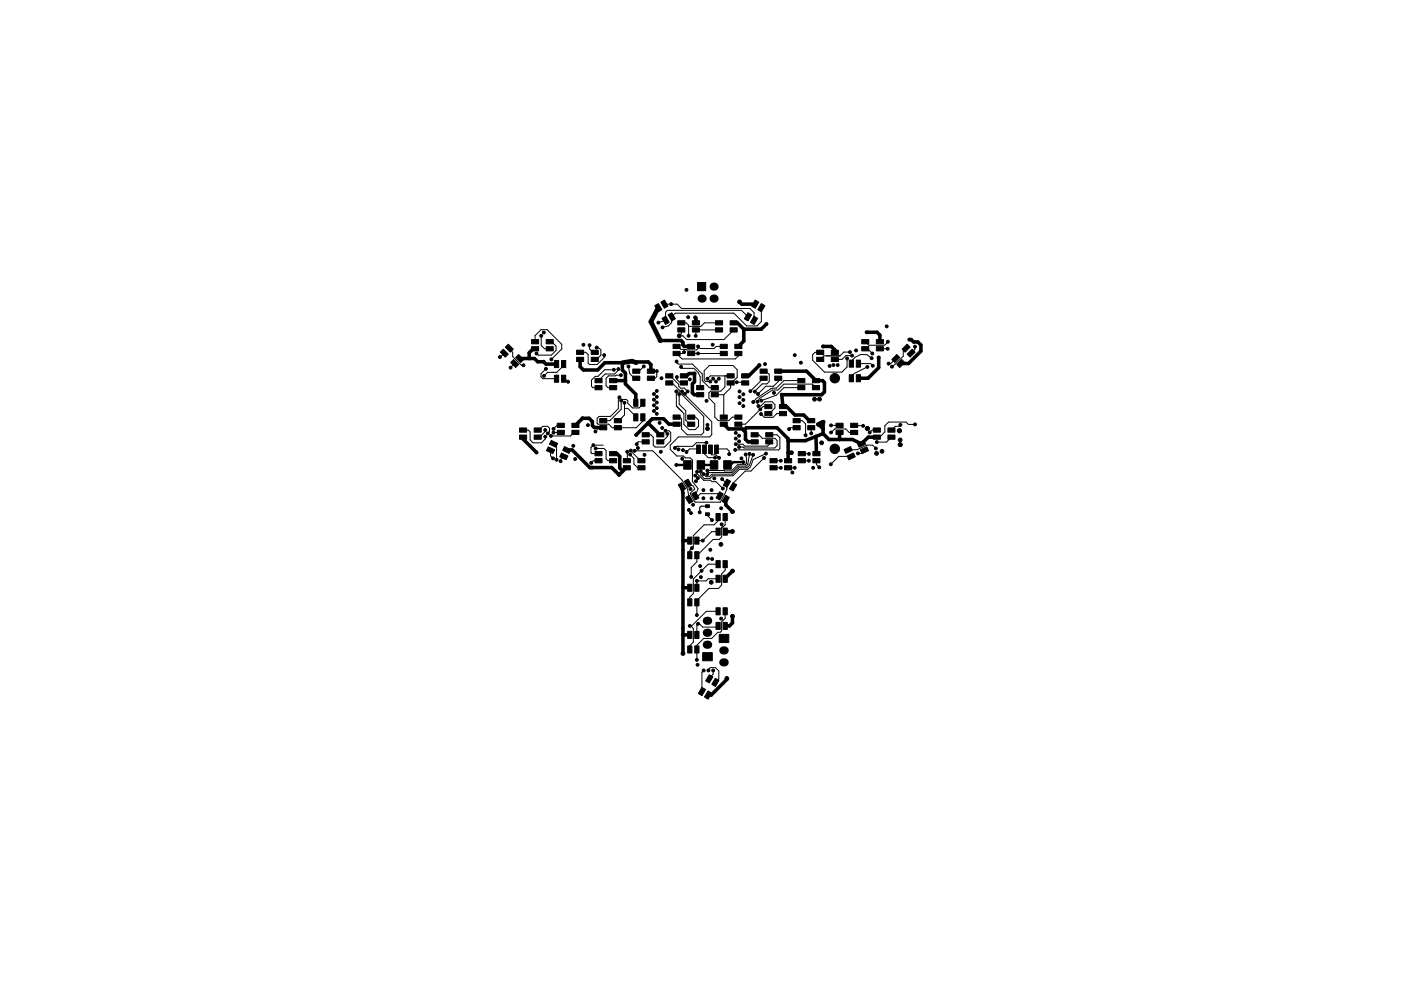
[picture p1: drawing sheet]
<svg xmlns="http://www.w3.org/2000/svg" width="297mm" height="210mm" viewBox="0 0 297 210" stroke-linecap="round" stroke-linejoin="round" font-family="sans-serif">
<g fill="#000" stroke="#000" stroke-width=".21">
<path d="M106.1 74.7l.6-.6 1.1 1-.7 .7zM107.1 73.7l.7-.7 1 1.1-.6 .6zM108.9 76.3l1.1 1-.7 .7-1-1.1zM110 75.2l1 1.1-.6 .6-1.1-1zM112.7 72h1.5v.9h-1.5zM112.7 73.5h1.5v.9h-1.5zM115.8 73.5h1.5v.9h-1.5zM115.8 72h1.5v.9h-1.5zM117.6 79.6h.8v1.5h-.8zM117.6 76.5h.8v1.5h-.8zM119 79.6h.9v1.5h-.9zM119 76.5h.9v1.5h-.9z"/>
<path d="M122.3 74.3h1.4v.9h-1.4zM122.3 75.8h1.4v.9h-1.4zM125.3 75.8h1.5v.9h-1.5zM125.3 74.3h1.5v.9h-1.5zM134.2 78.3h1.5v.9h-1.5zM137.3 78.3h1.4v.9h-1.4zM138.8 64.9l.8-.5 .7 1.3-.7 .5zM140.1 64.1l.8-.4 .7 1.3-.7 .4zM140.4 67.5l.7-.4 .8 1.3-.8 .4zM141.7 66.8l.7-.5 .8 1.3-.8 .5zM142.7 73h1.5v.9h-1.5zM142.7 74.5h1.5v.9h-1.5z"/>
<path d="M143.7 68h1.5v.9h-1.5zM143.7 69.5h1.5v.9h-1.5zM145.8 74.5h1.5v.9h-1.5zM145.8 73h1.5v.9h-1.5zM147.9 59.9h1.7v1.8h-1.7zM146.8 69.5h1.5v.9h-1.5zM146.8 68h1.5v.9h-1.5zM151.7 68h1.5v.9h-1.5zM151.7 69.5h1.5v.9h-1.5zM152.7 73h1.5v.9h-1.5zM152.7 74.5h1.5v.9h-1.5zM154.8 69.5h1.5v.9h-1.5z"/>
<path d="M154.8 68h1.5v.9h-1.5zM155.8 74.5h1.5v.9h-1.5zM155.8 73h1.5v.9h-1.5zM158.6 66.3l.7 .5-.7 1.3-.8-.5zM159.9 67.1l.7 .4-.7 1.3-.8-.4zM160.1 63.7l.8 .4-.8 1.3-.7-.4zM161.4 64.4l.8 .5-.8 1.3-.7-.5zM161.2 78.3h1.5v.9h-1.5zM164.3 78.3h1.4v.9h-1.4zM173.2 74.3h1.5v.9h-1.5zM173.2 75.8h1.5v.9h-1.5zM176.3 75.8h1.4v.9h-1.4z"/>
<path d="M176.3 74.3h1.4v.9h-1.4zM180.1 76.4h.9v1.5h-.9zM181.6 76.4h.8v1.5h-.8zM182.7 72h1.5v.9h-1.5zM182.7 73.5h1.5v.9h-1.5zM185.8 73.5h1.5v.9h-1.5zM185.8 72h1.5v.9h-1.5zM189.1 76.3l1-1.1 .7 .7-1.1 1zM191.2 76.3l.6 .6-1 1.1-.7-.7zM192.3 73l.7 .7-1.1 1-.6-.6zM192.3 75.1l1.1-1 .6 .6-1 1.1zM110.2 90.8h1.5v.9h-1.5z"/>
<path d="M110.2 92.3h1.5v.9h-1.5zM113.3 92.3h1.4v.9h-1.4zM113.3 90.8h1.4v.9h-1.4zM116.2 94.8l1.4 .6-.4 .8-1.3-.6zM116.9 93.4l1.3 .7-.3 .8-1.4-.6zM118.2 89.8h1.5v.9h-1.5zM118.2 91.3h1.5v.9h-1.5zM119 96.1l1.4 .6-.4 .9-1.3-.7zM119.7 94.7l1.3 .7-.3 .8-1.4-.6zM121.3 91.3h1.4v.9h-1.4zM121.3 89.8h1.4v.9h-1.4zM127.2 88.8h1.5v.9h-1.5z"/>
<path d="M127.2 90.3h1.5v.9h-1.5zM126.2 80.3h1.5v.9h-1.5zM126.2 81.8h1.5v.9h-1.5zM126.2 95.8h1.5v.9h-1.5zM126.2 97.3h1.5v.9h-1.5zM130.3 90.3h1.4v.9h-1.4zM130.3 88.8h1.4v.9h-1.4zM129.3 81.8h1.4v.9h-1.4zM129.3 80.3h1.4v.9h-1.4zM129.3 97.3h1.4v.9h-1.4zM129.3 95.8h1.4v.9h-1.4zM132.2 97.3h1.5v.9h-1.5z"/>
<path d="M132.2 98.8h1.5v.9h-1.5zM134.4 87.8h.8v1.5h-.8zM134.4 84.7h.8v1.5h-.8zM135.3 98.8h1.4v.9h-1.4zM135.3 97.3h1.4v.9h-1.4zM134.2 79.8h1.5v.9h-1.5zM135.8 87.8h.9v1.5h-.9zM135.8 84.7h.9v1.5h-.9zM136.2 91.8h1.5v.9h-1.5zM136.2 93.3h1.5v.9h-1.5zM137.3 79.8h1.4v.9h-1.4zM139.3 93.3h1.4v.9h-1.4z"/>
<path d="M139.3 91.8h1.4v.9h-1.4zM141.2 79.3h1.5v.9h-1.5zM141.2 80.8h1.5v.9h-1.5zM142.7 88h1.5v.9h-1.5zM142.7 89.5h1.5v.9h-1.5zM145 97.7h1.6v1.8h-1.6zM144.3 80.8h1.4v.9h-1.4zM144.3 79.3h1.4v.9h-1.4zM145.8 89.5h1.5v.9h-1.5zM145.8 88h1.5v.9h-1.5zM147.7 81.8h1.5v.9h-1.5zM147.7 83.3h1.5v.9h-1.5z"/>
<path d="M147.8 97.7h1.6v1.8h-1.6zM147.7 94.4h.8v1.8h-.8zM149 94.4h.8v1.8h-.8zM150.6 97.7h1.6v1.8h-1.6zM150.8 83.3h1.5v.9h-1.5zM150.8 81.8h1.5v.9h-1.5zM150.2 94.4h.8v1.8h-.8zM151.5 94.4h.8v1.8h-.8zM152.7 88h1.5v.9h-1.5zM152.7 89.5h1.5v.9h-1.5zM153.4 97.7h1.6v1.8h-1.6zM154.2 79.3h1.5v.9h-1.5z"/>
<path d="M154.2 80.8h1.5v.9h-1.5zM155.8 89.5h1.5v.9h-1.5zM155.8 88h1.5v.9h-1.5zM157.3 80.8h1.4v.9h-1.4zM157.3 79.3h1.4v.9h-1.4zM159.3 91.8h1.4v.9h-1.4zM159.3 93.3h1.4v.9h-1.4zM162.3 93.3h1.5v.9h-1.5zM162.3 91.8h1.5v.9h-1.5zM161.2 79.8h1.5v.9h-1.5zM162.2 85.8h1.5v.9h-1.5zM162.2 87.3h1.5v.9h-1.5z"/>
<path d="M163.3 97.3h1.4v.9h-1.4zM163.3 98.8h1.4v.9h-1.4zM164.3 79.8h1.4v.9h-1.4zM165.3 87.3h1.4v.9h-1.4zM165.3 85.8h1.4v.9h-1.4zM166.3 98.8h1.5v.9h-1.5zM166.3 97.3h1.5v.9h-1.5zM168.2 88.8h1.5v.9h-1.5zM168.2 90.3h1.5v.9h-1.5zM169.2 80.3h1.5v.9h-1.5zM169.2 81.8h1.5v.9h-1.5zM169.3 95.8h1.4v.9h-1.4z"/>
<path d="M169.3 97.3h1.4v.9h-1.4zM171.3 90.3h1.4v.9h-1.4zM171.3 88.8h1.4v.9h-1.4zM172.3 81.8h1.4v.9h-1.4zM172.3 80.3h1.4v.9h-1.4zM172.3 97.3h1.5v.9h-1.5zM172.3 95.8h1.5v.9h-1.5zM177.3 89.8h1.4v.9h-1.4zM177.3 91.3h1.4v.9h-1.4zM180.1 79.5h.9v1.5h-.9zM180.3 91.3h1.5v.9h-1.5zM180.3 89.8h1.5v.9h-1.5z"/>
<path d="M179 95.4l1.3-.7 .4 .9-1.4 .6zM179.6 96.7l1.4-.6 .3 .8-1.3 .7zM181.6 79.5h.8v1.5h-.8zM181.8 94.1l1.3-.7 .4 .9-1.4 .6zM182.4 95.4l1.4-.6 .3 .8-1.3 .6zM185.2 90.8h1.5v.9h-1.5zM185.2 92.3h1.5v.9h-1.5zM188.3 92.3h1.4v.9h-1.4zM188.3 90.8h1.4v.9h-1.4zM143.8 102.9l.8-.5 .7 1.3-.7 .5zM145.1 102.1l.8-.4 .7 1.3-.7 .4zM145.4 105.5l.7-.4 .8 1.3-.8 .4z"/>
<path d="M145.8 117h.9v1.5h-.9zM145.8 113.9h.9v1.5h-.9zM146.7 104.8l.7-.5 .8 1.3-.8 .5zM147.3 117h.9v1.5h-.9zM147.3 113.9h.9v1.5h-.9zM149.6 107.1h.8v.6h-.8zM149.6 108.8h.8v.6h-.8zM151.8 108.9h.9v1.5h-.9zM151.8 112h.9v1.5h-.9zM152.6 104.3l.7 .5-.7 1.3-.8-.5zM153.9 105.1l.7 .4-.7 1.3-.8-.4zM153.3 108.9h.9v1.5h-.9z"/>
<path d="M153.3 112h.9v1.5h-.9zM154.1 101.7l.8 .4-.8 1.3-.7-.4zM155.4 102.4l.8 .5-.8 1.3-.7-.5zM145.8 137h.9v1.5h-.9zM145.8 133.9h.9v1.5h-.9zM145.8 127h.9v1.5h-.9zM145.8 123.9h.9v1.5h-.9zM147.3 137h.9v1.5h-.9zM147.3 133.9h.9v1.5h-.9zM147.3 127h.9v1.5h-.9zM147.3 123.9h.9v1.5h-.9zM151.8 128.9h.9v1.5h-.9z"/>
<path d="M151.8 132h.9v1.5h-.9zM151.8 118.9h.9v1.5h-.9zM151.8 122h.9v1.5h-.9zM153.3 128.9h.9v1.5h-.9zM153.3 132h.9v1.5h-.9zM153.3 118.9h.9v1.5h-.9zM153.3 122h.9v1.5h-.9zM152.5 134.6h2v1.7h-2zM148.8 145.8l.8 .5-.8 1.3-.7-.5zM149 138.5h2v1.7h-2zM150.1 146.6l.8 .4-.8 1.3-.7-.4zM150.4 143.2l.7 .4-.7 1.3-.8-.4z"/>
<path d="M151.7 143.9l.7 .5-.7 1.3-.8-.5z"/>
<circle cx="106" cy="75.7" r=".31"/>
<circle cx="108.2" cy="78" r=".3"/>
<circle cx="111" cy="77.5" r=".31"/>
<circle cx="113.7" cy="75" r=".3"/>
<circle cx="114.7" cy="71.2" r=".3"/>
<circle cx="115.2" cy="76.7" r=".31"/>
<circle cx="115.3" cy="70.5" r=".3"/>
<circle cx="115.3" cy="79.7" r=".31"/>
<circle cx="115.7" cy="78.2" r=".3"/>
<circle cx="116.9" cy="76.2" r=".3"/>
<circle cx="123.7" cy="73.1" r=".31"/>
<circle cx="125" cy="73.2" r=".3"/>
<circle cx="126.5" cy="73.7" r=".3"/>
<circle cx="128.1" cy="75.3" r=".3"/>
<circle cx="130.2" cy="78.4" r=".31"/>
<circle cx="131.1" cy="78.3" r=".3"/>
<circle cx="131.6" cy="79.6" r=".3"/>
<circle cx="133.3" cy="77.7" r=".3"/>
<circle cx="134.9" cy="76.9" r=".3"/>
<circle cx="136.5" cy="77.7" r=".3"/>
<circle cx="139.3" cy="78.7" r=".3"/>
<circle cx="139.6" cy="68.4" r=".3"/>
<circle cx="140" cy="72.2" r=".4"/>
<circle cx="140.5" cy="69.5" r=".3"/>
<circle cx="142.3" cy="64.5" r=".31"/>
<circle cx="143.5" cy="76.7" r=".31"/>
<circle cx="143.5" cy="80" r=".3"/>
<circle cx="144" cy="71.2" r=".4"/>
<circle cx="144.4" cy="77.8" r=".31"/>
<circle cx="145" cy="74.7" r=".31"/>
<circle cx="145.6" cy="61.5" r=".3"/>
<circle cx="145.9" cy="67.3" r=".3"/>
<circle cx="146" cy="71.2" r=".3"/>
<circle cx="147.2" cy="79.2" r=".3"/>
<circle cx="147.4" cy="67.3" r=".31"/>
<circle cx="147.5" cy="71.2" r=".3"/>
<circle cx="148" cy="75" r=".3"/>
<circle cx="148" cy="73.5" r=".31"/>
<circle cx="151.1" cy="73.1" r=".31"/>
<circle cx="156.8" cy="64" r=".4"/>
<circle cx="161" cy="77.5" r=".31"/>
<circle cx="162.2" cy="77.2" r=".3"/>
<circle cx="162.5" cy="68.7" r=".31"/>
<circle cx="168.5" cy="75.3" r=".3"/>
<circle cx="169.8" cy="76.9" r=".3"/>
<circle cx="174.5" cy="73.5" r=".31"/>
<circle cx="175.9" cy="77.6" r=".3"/>
<circle cx="176.7" cy="77.4" r=".3"/>
<circle cx="177.6" cy="77.4" r=".31"/>
<circle cx="179.6" cy="76" r=".3"/>
<circle cx="180.2" cy="74.7" r=".31"/>
<circle cx="180.7" cy="75.4" r=".3"/>
<circle cx="181.5" cy="74.3" r=".31"/>
<circle cx="183.7" cy="70.5" r=".31"/>
<circle cx="183.9" cy="77.8" r=".31"/>
<circle cx="184.8" cy="76" r=".3"/>
<circle cx="184.9" cy="75" r=".3"/>
<circle cx="185.1" cy="77.6" r=".3"/>
<circle cx="186.3" cy="75.8" r=".3"/>
<circle cx="188" cy="69.2" r=".3"/>
<circle cx="188.2" cy="74" r=".3"/>
<circle cx="188.3" cy="72.5" r=".31"/>
<circle cx="188.4" cy="77.1" r=".31"/>
<circle cx="189.1" cy="77.8" r=".31"/>
<circle cx="192.8" cy="72" r=".31"/>
<circle cx="194" cy="73.5" r=".3"/>
<circle cx="113.7" cy="96" r=".3"/>
<circle cx="115.6" cy="92.6" r=".3"/>
<circle cx="115.6" cy="91.2" r=".31"/>
<circle cx="116.1" cy="91.9" r=".3"/>
<circle cx="116.8" cy="92.5" r=".31"/>
<circle cx="117.2" cy="97.2" r=".31"/>
<circle cx="117.3" cy="91" r=".3"/>
<circle cx="117.4" cy="91.8" r=".31"/>
<circle cx="118" cy="97.5" r=".31"/>
<circle cx="118.9" cy="97.8" r=".3"/>
<circle cx="120.4" cy="81" r=".3"/>
<circle cx="121.6" cy="94.6" r=".3"/>
<circle cx="121.9" cy="97.4" r=".3"/>
<circle cx="123.5" cy="88.7" r=".3"/>
<circle cx="124.6" cy="90.2" r=".31"/>
<circle cx="125.4" cy="98.2" r=".31"/>
<circle cx="125.8" cy="94.4" r=".3"/>
<circle cx="126.2" cy="91.5" r=".31"/>
<circle cx="126.3" cy="95.1" r=".31"/>
<circle cx="131.3" cy="84.3" r=".3"/>
<circle cx="131.7" cy="85" r=".31"/>
<circle cx="132.4" cy="85.4" r=".31"/>
<circle cx="133" cy="95.8" r=".31"/>
<circle cx="133.6" cy="96.4" r=".31"/>
<circle cx="133.7" cy="95.6" r=".3"/>
<circle cx="134.6" cy="95.6" r=".3"/>
<circle cx="134.9" cy="92.3" r=".3"/>
<circle cx="135" cy="94.2" r=".31"/>
<circle cx="135.3" cy="95" r=".3"/>
<circle cx="136.6" cy="96.5" r=".31"/>
<circle cx="138.6" cy="86" r=".3"/>
<circle cx="138.6" cy="83.6" r=".3"/>
<circle cx="138.6" cy="87.2" r=".31"/>
<circle cx="138.6" cy="84.8" r=".31"/>
<circle cx="139.3" cy="86.6" r=".3"/>
<circle cx="139.3" cy="82.9" r=".3"/>
<circle cx="139.3" cy="84.2" r=".3"/>
<circle cx="139.3" cy="85.4" r=".3"/>
<circle cx="139.3" cy="87.8" r=".3"/>
<circle cx="139.9" cy="89.7" r=".3"/>
<circle cx="140.1" cy="95.8" r=".31"/>
<circle cx="140.3" cy="80.2" r=".3"/>
<circle cx="140.4" cy="90.8" r=".31"/>
<circle cx="141.1" cy="91.4" r=".31"/>
<circle cx="141.5" cy="92" r=".3"/>
<circle cx="143.1" cy="95" r=".3"/>
<circle cx="143.4" cy="98.6" r=".3"/>
<circle cx="143.4" cy="83" r=".31"/>
<circle cx="143.8" cy="95.3" r=".3"/>
<circle cx="144" cy="83.6" r=".3"/>
<circle cx="144.6" cy="83" r=".3"/>
<circle cx="144.6" cy="97.3" r=".3"/>
<circle cx="144.8" cy="95.5" r=".31"/>
<circle cx="145.2" cy="83.5" r=".3"/>
<circle cx="145.6" cy="95.9" r=".3"/>
<circle cx="145.8" cy="83" r=".31"/>
<circle cx="146.3" cy="80.5" r=".3"/>
<circle cx="149.8" cy="93.9" r=".3"/>
<circle cx="149.8" cy="85" r=".31"/>
<circle cx="150" cy="99.8" r=".3"/>
<circle cx="150" cy="90.9" r=".4"/>
<circle cx="150" cy="80.3" r=".3"/>
<circle cx="150" cy="90.1" r=".31"/>
<circle cx="150.6" cy="80.9" r=".3"/>
<circle cx="151.2" cy="80.3" r=".3"/>
<circle cx="151.6" cy="97.1" r=".3"/>
<circle cx="151.8" cy="80.9" r=".3"/>
<circle cx="152.4" cy="80.3" r=".3"/>
<circle cx="152.5" cy="97.1" r=".31"/>
<circle cx="154.6" cy="96.3" r=".3"/>
<circle cx="155.9" cy="95.4" r=".31"/>
<circle cx="156" cy="93" r=".3"/>
<circle cx="156" cy="94.2" r=".31"/>
<circle cx="156" cy="91.8" r=".31"/>
<circle cx="156.2" cy="81.1" r=".3"/>
<circle cx="156.7" cy="93.6" r=".3"/>
<circle cx="156.7" cy="92.4" r=".31"/>
<circle cx="156.7" cy="94.8" r=".31"/>
<circle cx="156.8" cy="84.2" r=".3"/>
<circle cx="156.8" cy="83" r=".31"/>
<circle cx="156.8" cy="85.5" r=".31"/>
<circle cx="157.2" cy="97.2" r=".3"/>
<circle cx="157.6" cy="83.6" r=".3"/>
<circle cx="157.6" cy="98" r=".3"/>
<circle cx="157.6" cy="84.8" r=".3"/>
<circle cx="157.6" cy="86.1" r=".3"/>
<circle cx="158.1" cy="96.4" r=".31"/>
<circle cx="158.9" cy="96.3" r=".3"/>
<circle cx="159.1" cy="83" r=".3"/>
<circle cx="159.7" cy="96.5" r=".31"/>
<circle cx="159.7" cy="85.3" r=".3"/>
<circle cx="160" cy="83.1" r=".31"/>
<circle cx="160.6" cy="85.2" r=".3"/>
<circle cx="160.7" cy="83.6" r=".3"/>
<circle cx="160.8" cy="86.1" r=".31"/>
<circle cx="161.2" cy="86.8" r=".3"/>
<circle cx="161.3" cy="87.8" r=".31"/>
<circle cx="161.4" cy="85" r=".3"/>
<circle cx="162" cy="97.1" r=".31"/>
<circle cx="162.4" cy="96.2" r=".31"/>
<circle cx="164.1" cy="83.3" r=".3"/>
<circle cx="165.6" cy="97.7" r=".3"/>
<circle cx="165.6" cy="99.2" r=".3"/>
<circle cx="165.7" cy="83.7" r=".31"/>
<circle cx="167.3" cy="91" r=".3"/>
<circle cx="167.8" cy="96" r=".4"/>
<circle cx="168.5" cy="99.2" r=".31"/>
<circle cx="170.8" cy="92.3" r=".3"/>
<circle cx="171.5" cy="96.3" r=".3"/>
<circle cx="171.5" cy="97.7" r=".31"/>
<circle cx="172" cy="91.9" r=".3"/>
<circle cx="172.4" cy="99.2" r=".31"/>
<circle cx="172.7" cy="84.7" r=".4"/>
<circle cx="173.5" cy="90" r=".3"/>
<circle cx="173.7" cy="99.1" r=".31"/>
<circle cx="173.7" cy="84.7" r=".4"/>
<circle cx="174.2" cy="93.9" r=".4"/>
<circle cx="174.5" cy="89.5" r=".3"/>
<circle cx="176.2" cy="98.5" r=".31"/>
<circle cx="176.2" cy="90.2" r=".3"/>
<circle cx="176.2" cy="91.7" r=".31"/>
<circle cx="177" cy="80.2" r="1"/>
<circle cx="177" cy="95.2" r="1"/>
<circle cx="181.9" cy="96.2" r=".31"/>
<circle cx="183" cy="90.3" r=".3"/>
<circle cx="183.9" cy="90.9" r=".45"/>
<circle cx="184.4" cy="91.7" r=".31"/>
<circle cx="185.7" cy="95.1" r=".3"/>
<circle cx="185.8" cy="96.2" r=".4"/>
<circle cx="185.9" cy="93.8" r=".31"/>
<circle cx="187" cy="95.7" r=".4"/>
<circle cx="190.7" cy="91.4" r=".45"/>
<circle cx="190.8" cy="93.3" r=".4"/>
<circle cx="190.8" cy="94.3" r=".4"/>
<circle cx="190.9" cy="90.1" r=".31"/>
<circle cx="194" cy="90" r=".3"/>
<circle cx="131.2" cy="100.7" r=".3"/>
<circle cx="146.1" cy="108.2" r=".31"/>
<circle cx="146.4" cy="103.7" r=".3"/>
<circle cx="146.5" cy="108.8" r=".31"/>
<circle cx="146.7" cy="116.3" r=".31"/>
<circle cx="147" cy="107.1" r=".3"/>
<circle cx="147.4" cy="100.9" r=".31"/>
<circle cx="147.6" cy="102.1" r=".3"/>
<circle cx="147.8" cy="100.1" r=".31"/>
<circle cx="148" cy="101.4" r=".3"/>
<circle cx="148.3" cy="108.7" r=".3"/>
<circle cx="148.6" cy="100" r=".31"/>
<circle cx="149" cy="114.7" r=".3"/>
<circle cx="149.1" cy="105.7" r=".3"/>
<circle cx="149.1" cy="104" r=".3"/>
<circle cx="149.1" cy="100.6" r=".3"/>
<circle cx="150" cy="100.6" r=".3"/>
<circle cx="150.1" cy="118.5" r=".31"/>
<circle cx="150.6" cy="116.6" r=".3"/>
<circle cx="150.9" cy="105.7" r=".3"/>
<circle cx="150.9" cy="104" r=".3"/>
<circle cx="151" cy="110.3" r=".3"/>
<circle cx="151" cy="118.6" r=".31"/>
<circle cx="151.5" cy="101.5" r=".31"/>
<circle cx="152.9" cy="115.5" r=".4"/>
<circle cx="152.9" cy="107.8" r=".31"/>
<circle cx="153" cy="111.2" r=".31"/>
<circle cx="153.1" cy="101.6" r=".3"/>
<circle cx="153.2" cy="103.6" r=".3"/>
<circle cx="155.3" cy="112.7" r=".4"/>
<circle cx="155.3" cy="108.5" r=".4"/>
<circle cx="168" cy="100.2" r=".3"/>
<circle cx="144.8" cy="138.6" r=".4"/>
<circle cx="146.3" cy="132.8" r=".3"/>
<circle cx="146.6" cy="122.4" r=".3"/>
<circle cx="147.7" cy="130.5" r=".31"/>
<circle cx="147.7" cy="140" r=".31"/>
<circle cx="147.7" cy="123.2" r=".31"/>
<circle cx="148" cy="132.3" r=".31"/>
<circle cx="148.4" cy="120.1" r=".3"/>
<circle cx="148.6" cy="122.4" r=".3"/>
<circle cx="148.7" cy="121.1" r=".3"/>
<circle cx="150.8" cy="123.5" r=".4"/>
<circle cx="150.9" cy="121.1" r=".3"/>
<circle cx="152.9" cy="131.2" r=".31"/>
<circle cx="155.3" cy="130.7" r=".4"/>
<circle cx="155.3" cy="121.1" r=".4"/>
<circle cx="147.9" cy="141" r=".3"/>
<circle cx="149.2" cy="142.2" r=".3"/>
<circle cx="150.2" cy="142.2" r=".3"/>
<circle cx="151.2" cy="142.2" r=".3"/>
<circle cx="154.1" cy="143.9" r=".4"/>
</g>
<path d="M149.8 136.8h.4M149.8 134.2h.4M149.8 131.7h.4M153.3 138h.4M153.3 140.5h.4" fill="none" stroke="#000" stroke-width="1.7"/>
<g fill="#000">
<circle cx="148.8" cy="63.3" r=".86"/>
<circle cx="151.3" cy="63.3" r=".86"/>
<circle cx="151.3" cy="60.8" r=".86"/>
</g>
<g fill="none" stroke="#000" stroke-width=".21">
<path d="M106.9 74.9l-.9 .8M108 73.9l.7 .8v.9l1.8 1.9h.5M109.1 77.1h.1M109.1 77.1l-.9 .9M113.5 72.5v-1.3l1.2-1.3h1.3l3.1 3.1v1l-2.2 2.2M114.8 71.2v2.1l.6 .7h1.1M115.8 78.2l-1.1 1.1v.6l.4 .4h2.9M116.5 72.5h.5l.9 .9v.9l-1 1h-2.8l-.3-.3M119.5 77.2v.3l-1.4 1.5h-2l-.7 .7M123 74.7h1.2l.5 .5v1.8l.3 .3h1.6l1.5-1.5v-.5M125 73.2v.8l.7 .7h.4M126.4 73.7h.5l.5 .5v1.1l-.9 .9h-.4"/>
<path d="M130.2 78.4h-2l-1.4 1.4h-.6l-.8 .8v1.3l.3 .3h1.2M131.1 78.3v.2l-.8 .8h-2l-1.4 1.4M131.6 79.6l-2.6 .1-.5 .5v1.6l.4 .4h1.1M133.2 77.7l.3 1.5 1 1h.4M136.5 77.7l-1 1h-.6M139.2 78.7v1.2l-.3 .3h-.9M140.9 64.5h2.7l.9 .9h14.5l.9 .9v1.7M141.9 79.7h.2l1.8 1.8v.4l.4 .4h.8l.7 .7M143.5 76.7v.2l.3 .3h3l2.1 2.1v1.4l1.5 1.5h1.1M143.5 73.5h.3l.6 .6 1.2 .1h2.1l.3-.3v-.4l.5 .4h2.9l.4-.4h1.7M143.5 80v.5l.7 .7h.8M144.4 77.8l.3 .3h2.4l.9 .9 .5 .9v2.3"/>
<path d="M144.5 68.5h1l.5 .5v2.2M144.5 70v.8l-.5 .4h.8l.8 .8h7.9l2-2M145.1 74.7l-.3 .3h-1.3l1.1 1.1h11.3l.6-.6v-.5M146.5 75h.1M148 75h.1M152.5 70h-5v1.2M152.5 68.5h-3.2l-.7 .7h-2.6M153.5 75h-6.9M153.7 79.7v2.4l-.9 .9h-2.2l-.3 .3v1.1l1.2 1.3v2.8l.8 .7h2.2l.7-.7h1.3M154.9 79.7h.1M154.9 79.7h-4.3l-.6 .6v-.2M158.6 67.2l-1.4-1.4h-15.7l-.4 .4v1.8l-1.5 .4"/>
<path d="M161.4 65.3v2.9l-.9 .9h-2.2l-2.7-2.7h-12.4l-.8 .8v1.2l-.7 .7-1.2 .4M161.9 78.7h.5l.7 .7v1.5l-.5 .5h-1l-1.6 1.7M173.9 74.7h-1.1l-.5 .5v1.2l2.5 2.5h3.7l1.1-1.1v-1.8M180.2 74.7h-1.3l-.8 .8h-3.4l-.8 .7M180.6 75.4h-1.3l-.7 .8h-1.6M182 77.1h2.6l.4 .5M183.5 74h.4l1.1 1M183.9 77.8l-2.8 1.4-.6 .7v.3M184.8 76a2.68 2.68 0 0 0-4.3 .6v.5M186.5 74h.1M186.6 74h1.6M188.3 72.5l-.7 .7h-3.4l-.7-.7"/>
<path d="M189.9 76.1l-1.1 1h-.4M192.1 73.9l-.6 .6v1.1l-2.4 2.2M194 73.5v.6l-.8 .8M110.9 91.2h1.1l.4 .4v1.7l.6 .6h1.8l.8-.8v-.5l-.1 .1M114 91.2h.3l.8-.8h1l.4 .4v.8l-.4 .4M115.6 91.2v.3l-1.2 1.2h-.4M116.7 95.5v1.2l.5 .5M117.4 94.2l.6 .6v2.7M118.9 90.2h-.8l-.7 .8M118.9 91.7l-1.5 .1M119.5 80.3h.3l.7 .7M119.5 96.8l-.7 .7v.3"/>
<path d="M122 91.7h-.3l-.8 .8h-4.1M126.3 95.1h1.8l.4 .5v1.7l.4 .4h1.1M126.9 97.7h-1.1l-.4 .5M127.9 94.4h-2.1l-.5 .5v1.1l.2 .2h1.4M129.7 96.2h.3M131.3 84.3l-.2 .2v2.2l-1.6 1.6h-2.5l-.4 .4v1.1l.2 .2h2.3l.7 .7h5.1l1.4-1.4v-.8M132.4 85.4v2.6l-1.2 1.2h-.2M132.4 86.6h.7l1.7 1.7v.2M133 95.8l-.1 1.9M133.6 96.4l.8 .8v1.2l.8 .8h.8M133.8 95.7l2 2M133.8 95.6v.1"/>
<path d="M134.5 95.6h3.9l6.2 6.2 1.2 2 .3 2.2M136 97.7h-.2M136.3 85.4v.3l-.8 .8h-1.4l-1-1v-.5l-.3-.3h-.9l-.2 .3v1.8l-2.4 2.4h-1.4M137.1 93.7h-1.8l-.3 .5M139.7 92.2h.7M141.1 91.4h.8l.3 .3v1.8l-1.3 1.3h-2l-.4-.4v-1.7l-.5-.5h-1.1M141.5 92v.6l-1.1 1.1h-.4M141.9 81.2h.6l1.5 1.5v3l1.4 1.4v2l.8 .9h.3M143.4 83v3.1l1.6 1.6v2.3l1.1 1.1h1.3l.7-.7v-1.3l-.6-.6h-1M144.6 83v.7l4.6 4.6v3.4l-.5 .5h-3l-1.2-1.2v-2.2l-.3-.3h-.7M145.2 83.5v.2l5.7 5.7v2.8l-.4 .5h-6.6l-1.8 1.7v.9l1.4 1.4h1.4l.4 .4h1l.5 .5v4.5l1.2 1.5-.6 1.6h.6l.5-.5h3.6l.5 .5M148.1 94.6v.6h-1.9l-.7 .7"/>
<path d="M148.5 82.2h.1M149.4 95.3v1l.8 .8h1.4M149.8 93.9h-2.2l-.7 .8h-3.4l-.4 .3M150.6 81l-1-.1-.3-.3v-2l1.1-1.1h5l.9 .9v1.6l-1.2 1.2h-.2v1.1l-1.4 1.4M150.6 95.3v.9l.3 .3h.9l.7 .6M151.5 83.7h1.9M151.9 95.2h2.3l.4 .5v.6M153.4 83.7h.1M153.5 83.7v4.8h.2M156.3 81.2l-.1-.1h1.7l.1 .1M158.1 96.4l.2 .9-.1 1.1-.2 .2h-1.6l-1.3 1.3-5.1-.1M158.9 96.3l-.3 2.2-.4 .4h-1.6l-1.4 1.3h-4.9l-.4 .4"/>
<path d="M159.7 96.5l-.8 2.2-.6 .5h-1.7l-1.3 1.4h-4.4l-.5 .5h-.7l-.5-.5M160 92.2h.9l.7 .8h2.7l.4 .4v1.1l-.4 .5h-6.5l-.2-.2h-.9M160.8 86.1h.5l.9-.9h1.5l.6 .6v.7l-1.2 1.2h-.2M161.9 80.2l-2.8 2.8M162 97.1l-2.8 2.8h-1.2l-2.6 2.6v.8h-.2M162.4 96.2l-2.7 1.3-.6 1.5-.6 .6h-1.7l-1.4 1.3h-4.3l-.6 .6h-1.2l-.7-.7v-.8M162.6 92.2h2.1l.6 .6v2.4l-.2 .2h-9.2M162.8 93.7h.3v.6l-.4 .3h-4.8l-.4-.4h-1.5M162.9 86.2h-1.1l-3.7 3.8h-1.6M164 99.2h1.6M164 97.7h1.5M165 80.2v.7l-1 1h-1.7l-1.6 1.7"/>
<path d="M165.6 97.7h-.1M166 87.7h-1.3l-.8 .8h-1.9l-.7-.7M167.1 99.2h1.4M168.9 89.2h1.2l.7 .7v2.4M168.9 90.7h-1.3l-.3 .3M169.9 80.7h-3.7l-1.6 1.6h-.8a15.2 15.2 0 0 0-4.1 3M170 96.2l1.5 .1M170 97.7h1.5M170.6 82.2h-4.4l-1.6 1.6-3.2 1.2M171.5 97.7h.1M172 90.7v1.2M173 82.2l-.7-.7h-6.1l-1.3 1.2h-1.1l-2.8 1.8-.4 .7"/>
<path d="M173.1 97.7v.8l.6 .6M176.2 90.2h1.8M180.5 96.8h-2.7l-1.6 1.7M181.1 91.7h-1.1l-.7-.7h-2.3l-.8 .7M181.1 90.2l1.9 .1M183.3 95.5l-.7 .7h-.7M185.7 95.1l-.7-.7h-1.2l-2.1 1-1.9 .1M185.9 93.8h.1M185.9 91.2h-1l-.5 .5M189 92.7l-1.1 1.1h-2M190.9 90.1l-.3 .3h-.8l-.8 .8M194 90h-1.4l-.5-.5h-3.7l-.8 .8v1.3l-1.1 1.1h-.6"/>
<path d="M145.9 102.5l.3 .3M145.9 102.3v.2M147.8 100.1v.4l1.4 1.4h1.4l.3 .3h.9l1.4 1.4M150 109.1v.3l.9 .9M152.3 109.7v.8l-.9 .8h-2.1l-2.3 2.3v2.4l-.7 .7v1.1M152.3 119.7h-2.2l-3.1 3.1v3.1l-.7 .8v1.1M152.3 112.8h-1.4l-1.9 1.9h-1.3M153.1 101.6l1 .9v1.2l-1.4 2.8h-5.3l-1.1-1.9 1-.9-.3-.6-1.1-.6M153.7 109.7v1.6l-.4 .5h-.3v2.1l-.5 .5h-1.3l-3.5 3.4v1.4l-1.1 1.2v2M153.7 112.8v.3M153.7 119.7v1.3l-.7 .7v2.4l-.7 .7h-2l-2.6 2.6v3.1M146.2 132.8h.1"/>
<path d="M146.5 132.8l.5 .5v2.9l-.7 .8v.8M147.7 123.2v1.5M147.7 137.8h.1M147.7 140h.1M147.7 130.5h.1M147.8 123.2h-.1M152.3 132.8l-.3 .2h-3l-.7-.7h-.3l-.3 .3v2.1M152.3 129.7h-2.6l-3.1 3.1h-.4M152.3 122.8h-2.1l-.5 .4h-1.9M153.7 129.7v1.5l-.7 .7v1.9l-.3 .3h-.5l-1.3 1.3h-1.7l-1.5 1.5 .1 3.1M149.2 142.2l-.4 .4v4.1M150.2 142.2v-.2l.4-.4h1.1l.7 .7v1.8l-.7 .7"/>
<path d="M150.4 143.7v.3M151.2 142.2v.8l-.8 .9"/>
</g>
<path d="M150 107.4h-1.4l-.3 .3v1" fill="none" stroke="#000" stroke-width=".24"/>
<path d="M143.4 98.6h2.4M148.6 98.6h2.8M157.6 98h-2.1l-.6 .6h-.7" fill="none" stroke="#000" stroke-width=".5"/>
<g fill="none" stroke="#000" stroke-width=".75">
<path d="M110.2 76.1h3.1l.7 .6h1.2l.6 .5h2.2M113.5 74h-.4l-.9 .8v1.3M123 76.2v1.6l.7 .7h3l1.5-1.5h3.7v1.5l.7 .6v2.3l2.2 2.2v1.8M134.9 76.9l.1-.1h2.5l.5 .5v1.4M140 72.2h4.4l.4 .4v.6l.3 .3h1.4M145 79.7h.6l.5-.5h1.1v1.8l-.4 .4v1.9l.4 .4h1.3M147.4 67.3l.1 .2v1M155.5 68.5h.9l1.3 1.3M156.8 64l.5 .5h2.8M157.7 69.8v2.5l-1.2 1.2M161 77.5l-2.3 2.2h-.7M162.5 68.7l-1.1 1.1h-3.7"/>
<path d="M165 78.7h6l2 2h1.4l.4 .4v2l-.6 .6h-8.5l.3 2.5h.7l1.9 1.8h1.8l1.2 1.2h.4M174.5 73.5h1.8l.7 .7v.5M183.7 70.5h2.3l.5 .6v1.4M186.3 75.8v2.2l-2.3 2.2h-2M192.8 72h.4l.5 .5h.9l.7 .7v1.3l-2.7 2.6h-1.6M110.9 92.7v.4l2.9 2.9M120.2 95.5h1.1l3.8 3.7h4.6l1.5 1.5 1.7-1.5M122 90.2l1.5-1.5h1.4l.7 .7v.9l.4 .4h1.9M130 96.2h.8l.6 .6v2.5l.7 .6M130 80.7h2.6M132.6 80.7h.1M137.4 89.7l2.6 2.5"/>
<path d="M143.5 90h-1.7l-1.1-1.2h-2.4l-3.4 3.5M153.5 90l1 1h2.9l.6 .6v1.6l.6 .5h1.4M157.7 91.3l.5-.6h6.5l2.4 2.4v4.6M167.1 96h.7M173 92.6l.1 3.6M173.5 90l1 1M174.5 92l-3.8 1.5h-3.6M174.5 92l1.2 1.2h5l1.9 1 1.5-1.5h1.8M174.5 89.5v2.5M178 91.7v1.5M144.6 103.3l.2 1.3v34M146.3 114.7h-1.5"/>
<path d="M153.9 106v1.1l1.4 1.4M155.3 112.7l-1.6 .1M144.8 134.6l1.5 .1M144.8 124.6l1.5 .1M155.3 130.7v1.4l-.6 .7h-1M155.3 121.1l-1.6 1.7M154.1 143.9v.2l-3.3 3.4h-.7"/>
</g>
<path d="M134.9 76.9l-.9-.3-2.1 .4M139.6 65.3l-1.6 2.9 2 4M174.5 89.5l-1 .5M146 106h.1" fill="none" stroke="#000" stroke-width="1"/>
</svg>
